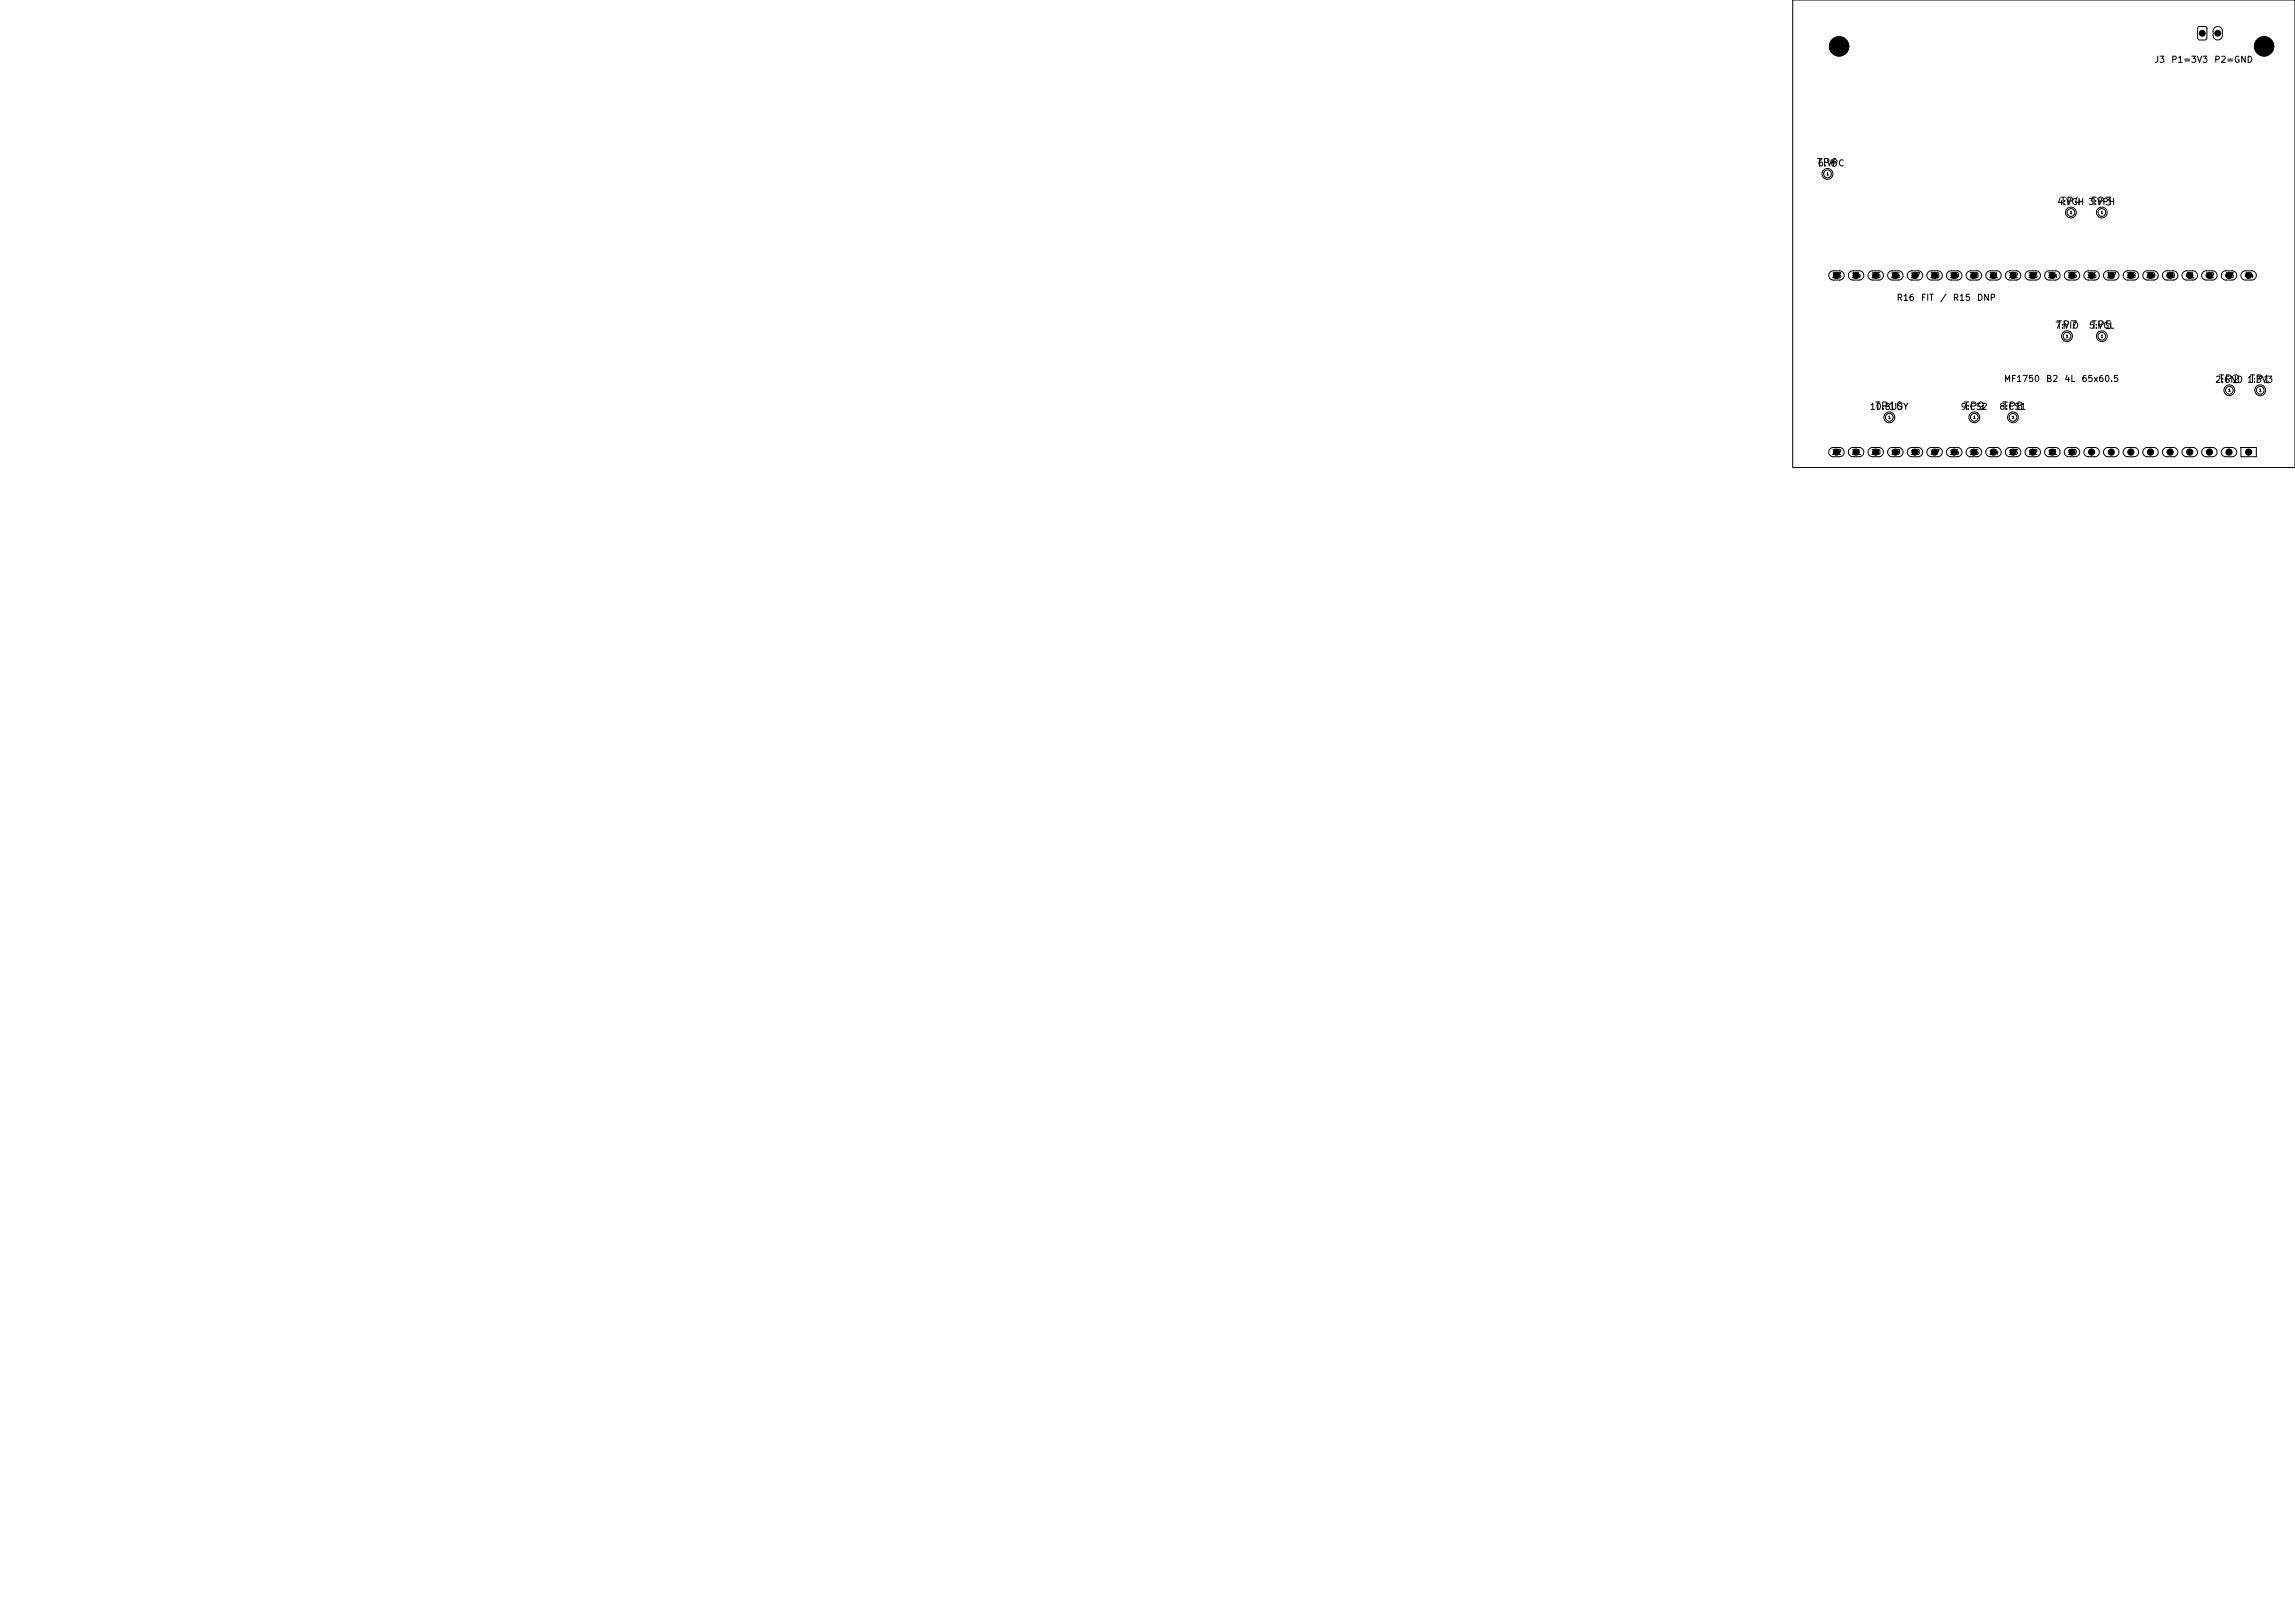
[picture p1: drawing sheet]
<svg xmlns="http://www.w3.org/2000/svg" width="297mm" height="210mm" viewBox="0 0 297 210" stroke-linecap="round" stroke-linejoin="round" font-family="sans-serif">
<defs><g id="words">
<g font-size="1">
<text x="235" y="21.8">TP6</text>
<text x="266.5" y="26.8">TP4</text>
<text x="270.5" y="26.8">TP3</text>
<text x="266" y="42.8">TP7</text>
<text x="270.5" y="42.8">TP5</text>
<text x="242.5" y="53.3">TP10</text>
<text x="254" y="53.3">TP9</text>
<text x="259" y="53.3">TP8</text>
<text x="287" y="49.8">TP2</text>
<text x="291" y="49.8">TP1</text>
</g>
<g font-size=".8">
<text x="278.7" y="8.3">J3</text>
<text x="280.9" y="8.3">P1=3V3</text>
<text x="286.5" y="8.3">P2=GND</text>
<text x="235.2" y="21.7">6:VPC</text>
<text x="266.2" y="26.7">4:VGH 3:VPH</text>
<text x="245.4" y="39.1">R16</text>
<text x="248.5" y="39.1">FIT</text>
<text x="251" y="39.1">/</text>
<text x="252.6" y="39.1">R15</text>
<text x="255.8" y="39.1">DNP</text>
<text x="265.9" y="42.7">7:VIO</text>
<text x="270.3" y="42.7">5:VGL</text>
<text x="241.9" y="53.2">10:BUSY</text>
<text x="253.7" y="53.2">9:CS2</text>
<text x="258.7" y="53.2">8:CS1</text>
<text x="259.3" y="49.6">MF1750</text>
<text x="264.7" y="49.6">B2</text>
<text x="267.1" y="49.6">4L</text>
<text x="269.3" y="49.6">65x60.5</text>
<text x="286.6" y="49.7">2:GND 1:3V3</text>
</g>
<g font-size=".7">
<text x="237" y="36.2">23</text>
<text x="239.6" y="36.2">24</text>
<text x="242.1" y="36.2">25</text>
<text x="244.6" y="36.2">26</text>
<text x="247.2" y="36.2">27</text>
<text x="249.7" y="36.2">28</text>
<text x="252.3" y="36.2">29</text>
<text x="254.8" y="36.2">30</text>
<text x="257.3" y="36.2">31</text>
<text x="259.9" y="36.2">32</text>
<text x="262.4" y="36.2">33</text>
<text x="265" y="36.2">34</text>
<text x="267.5" y="36.2">35</text>
<text x="270" y="36.2">36</text>
<text x="272.6" y="36.2">37</text>
<text x="275.1" y="36.2">38</text>
<text x="277.7" y="36.2">39</text>
<text x="280.2" y="36.2">40</text>
<text x="282.7" y="36.2">41</text>
<text x="285.3" y="36.2">42</text>
<text x="287.8" y="36.2">43</text>
<text x="290.4" y="36.2">44</text>
<text x="237" y="59">22</text>
<text x="239.6" y="59">21</text>
<text x="242.1" y="59">20</text>
<text x="244.6" y="59">19</text>
<text x="247.2" y="59">18</text>
<text x="249.7" y="59">17</text>
<text x="252.3" y="59">16</text>
<text x="254.8" y="59">15</text>
<text x="257.3" y="59">14</text>
<text x="259.9" y="59">13</text>
<text x="262.4" y="59">12</text>
<text x="265" y="59">11</text>
<text x="267.5" y="59">10</text>
<text x="270.3" y="59">9</text>
<text x="272.9" y="59">8</text>
<text x="275.4" y="59">7</text>
<text x="278" y="59">6</text>
<text x="280.5" y="59">5</text>
<text x="283" y="59">4</text>
<text x="285.6" y="59">3</text>
<text x="288.1" y="59">2</text>
<text x="290.7" y="59">1</text>
</g>
<g font-size=".6">
<text x="284.6" y="4" transform="rotate(90 284.6 4)">1</text>
<text x="286.6" y="4" transform="rotate(90 286.6 4)">2</text>
</g>
<g font-size=".3">
<text x="236.3" y="22.8">1</text>
<text x="267.8" y="27.8">1</text>
<text x="271.8" y="27.8">1</text>
<text x="267.3" y="43.8">1</text>
<text x="271.8" y="43.8">1</text>
<text x="288.3" y="50.8">1</text>
<text x="292.3" y="50.8">1</text>
<text x="244.3" y="54.3">1</text>
<text x="255.3" y="54.3">1</text>
<text x="260.3" y="54.3">1</text>
</g>
</g></defs>
<g fill="none" stroke="#000" stroke-width=".13">
<path d="M232 0h65v60.5h-65zM284.5 3.5l.9-.1 .2 .2v1.3l-.2 .3h-.7l-.3-.2v-1.3zM286.6 3.6a.6 .6 0 0 1 .6-.1 .6 .6 0 0 1 .4 .5v.6a.6 .6 0 0 1-.6 .6 .6 .6 0 0 1-.6-.6v-.7zM236.8 35.2l.4-.2h.9a.6 .6 0 0 1 .6 .6 .6 .6 0 0 1-.6 .6h-.8a.6 .6 0 0 1-.6-.3 .6 .6 0 0 1 .1-.7zM239.4 35.2l.3-.2h.9a.6 .6 0 0 1 .6 .6 .6 .6 0 0 1-.6 .6h-.8a.6 .6 0 0 1-.6-.3 .6 .6 0 0 1 .2-.7zM241.9 35.2l.3-.2h.9a.6 .6 0 0 1 .6 .6 .6 .6 0 0 1-.6 .6h-.8a.6 .6 0 0 1-.5-.3 .6 .6 0 0 1 .1-.7zM244.5 35.2l.3-.2h.9a.6 .6 0 0 1 .6 .6 .6 .6 0 0 1-.6 .6h-.8a.6 .6 0 0 1-.6-.3 .6 .6 0 0 1 .2-.7zM247 35.2l.3-.2h.9a.6 .6 0 0 1 .6 .6 .6 .6 0 0 1-.6 .6h-.8a.6 .6 0 0 1-.5-.3 .6 .6 0 0 1 .1-.7zM249.5 35.2l.4-.2h.9a.6 .6 0 0 1 .6 .6 .6 .6 0 0 1-.6 .6h-.8a.6 .6 0 0 1-.6-.3 .6 .6 0 0 1 .1-.7zM252.1 35.2l.3-.2h.9a.6 .6 0 0 1 .6 .6 .6 .6 0 0 1-.6 .6h-.8a.6 .6 0 0 1-.6-.3 .6 .6 0 0 1 .2-.7zM254.6 35.2l.3-.2h.9a.6 .6 0 0 1 .6 .6 .6 .6 0 0 1-.6 .6h-.8a.6 .6 0 0 1-.5-.3 .6 .6 0 0 1 .1-.7zM257.2 35.2l.3-.2h.9a.6 .6 0 0 1 .6 .6 .6 .6 0 0 1-.6 .6h-.8a.6 .6 0 0 1-.6-.3 .6 .6 0 0 1 .2-.7z"/>
<path d="M259.7 35.2l.3-.2h.9a.6 .6 0 0 1 .6 .6 .6 .6 0 0 1-.6 .6h-.8a.6 .6 0 0 1-.5-.3 .6 .6 0 0 1 .1-.7zM262.2 35.2l.4-.2h.9a.6 .6 0 0 1 .6 .6 .6 .6 0 0 1-.6 .6h-.8a.6 .6 0 0 1-.6-.3 .6 .6 0 0 1 .1-.7zM264.8 35.2l.3-.2h.9a.6 .6 0 0 1 .6 .6 .6 .6 0 0 1-.6 .6h-.8a.6 .6 0 0 1-.6-.3 .6 .6 0 0 1 .2-.7zM267.3 35.2l.3-.2h.9a.6 .6 0 0 1 .6 .6 .6 .6 0 0 1-.6 .6h-.8a.6 .6 0 0 1-.5-.3 .6 .6 0 0 1 .1-.7zM269.9 35.2l.3-.2h.9a.6 .6 0 0 1 .6 .6 .6 .6 0 0 1-.6 .6h-.8a.6 .6 0 0 1-.6-.3 .6 .6 0 0 1 .2-.7zM272.4 35.2l.3-.2h.9a.6 .6 0 0 1 .6 .6 .6 .6 0 0 1-.6 .6h-.8a.6 .6 0 0 1-.5-.3 .6 .6 0 0 1 .1-.7zM274.9 35.2l.4-.2h.9a.6 .6 0 0 1 .6 .6 .6 .6 0 0 1-.6 .6h-.8a.6 .6 0 0 1-.6-.3 .6 .6 0 0 1 .1-.7zM277.5 35.2l.3-.2h.9a.6 .6 0 0 1 .6 .6 .6 .6 0 0 1-.6 .6h-.8a.6 .6 0 0 1-.6-.3 .6 .6 0 0 1 .2-.7zM280 35.2l.3-.2h.9a.6 .6 0 0 1 .6 .6 .6 .6 0 0 1-.6 .6h-.8a.6 .6 0 0 1-.5-.3 .6 .6 0 0 1 .1-.7zM282.6 35.2l.3-.2h.9a.6 .6 0 0 1 .6 .6 .6 .6 0 0 1-.6 .6h-.8a.6 .6 0 0 1-.6-.3 .6 .6 0 0 1 .2-.7zM285.1 35.2l.3-.2h.9a.6 .6 0 0 1 .6 .6 .6 .6 0 0 1-.6 .6h-.8a.6 .6 0 0 1-.5-.3 .6 .6 0 0 1 .1-.7zM287.6 35.2l.4-.2h.9a.6 .6 0 0 1 .6 .6 .6 .6 0 0 1-.6 .6h-.8a.6 .6 0 0 1-.6-.3 .6 .6 0 0 1 .1-.7z"/>
<path d="M290.2 35.2l.3-.2h.9a.6 .6 0 0 1 .6 .6 .6 .6 0 0 1-.6 .6h-.8a.6 .6 0 0 1-.6-.3 .6 .6 0 0 1 .2-.7zM236.8 58.1l.4-.2h.9a.6 .6 0 0 1 .6 .6 .6 .6 0 0 1-.6 .6h-.8a.6 .6 0 0 1-.6-.4 .6 .6 0 0 1 .1-.6zM239.4 58.1l.3-.2h.9a.6 .6 0 0 1 .6 .6 .6 .6 0 0 1-.6 .6h-.8a.6 .6 0 0 1-.6-.4 .6 .6 0 0 1 .2-.6zM241.9 58.1l.3-.2h.9a.6 .6 0 0 1 .6 .6 .6 .6 0 0 1-.6 .6h-.8a.6 .6 0 0 1-.5-.4 .6 .6 0 0 1 .1-.6zM244.5 58.1l.3-.2h.9a.6 .6 0 0 1 .6 .6 .6 .6 0 0 1-.6 .6h-.8a.6 .6 0 0 1-.6-.4 .6 .6 0 0 1 .2-.6zM247 58.1l.3-.2h.9a.6 .6 0 0 1 .6 .6 .6 .6 0 0 1-.6 .6h-.8a.6 .6 0 0 1-.5-.4 .6 .6 0 0 1 .1-.6zM249.5 58.1l.4-.2h.9a.6 .6 0 0 1 .6 .6 .6 .6 0 0 1-.6 .6h-.8a.6 .6 0 0 1-.6-.4 .6 .6 0 0 1 .1-.6zM252.1 58.1l.3-.2h.9a.6 .6 0 0 1 .6 .6 .6 .6 0 0 1-.6 .6h-.8a.6 .6 0 0 1-.6-.4 .6 .6 0 0 1 .2-.6zM254.6 58.1l.3-.2h.9a.6 .6 0 0 1 .6 .6 .6 .6 0 0 1-.6 .6h-.8a.6 .6 0 0 1-.5-.4 .6 .6 0 0 1 .1-.6zM257.2 58.1l.3-.2h.9a.6 .6 0 0 1 .6 .6 .6 .6 0 0 1-.6 .6h-.8a.6 .6 0 0 1-.6-.4 .6 .6 0 0 1 .2-.6zM259.7 58.1l.3-.2h.9a.6 .6 0 0 1 .6 .6 .6 .6 0 0 1-.6 .6h-.8a.6 .6 0 0 1-.5-.4 .6 .6 0 0 1 .1-.6zM262.2 58.1l.4-.2h.9a.6 .6 0 0 1 .6 .6 .6 .6 0 0 1-.6 .6h-.8a.6 .6 0 0 1-.6-.4 .6 .6 0 0 1 .1-.6z"/>
<path d="M264.8 58.1l.3-.2h.9a.6 .6 0 0 1 .6 .6 .6 .6 0 0 1-.6 .6h-.8a.6 .6 0 0 1-.6-.4 .6 .6 0 0 1 .2-.6zM267.3 58.1l.3-.2h.9a.6 .6 0 0 1 .6 .6 .6 .6 0 0 1-.6 .6h-.8a.6 .6 0 0 1-.5-.4 .6 .6 0 0 1 .1-.6zM269.9 58.1l.3-.2h.9a.6 .6 0 0 1 .6 .6 .6 .6 0 0 1-.6 .6h-.8a.6 .6 0 0 1-.6-.4 .6 .6 0 0 1 .2-.6zM272.4 58.1l.3-.2h.9a.6 .6 0 0 1 .6 .6 .6 .6 0 0 1-.6 .6h-.8a.6 .6 0 0 1-.5-.4 .6 .6 0 0 1 .1-.6zM274.9 58.1l.4-.2h.9a.6 .6 0 0 1 .6 .6 .6 .6 0 0 1-.6 .6h-.8a.6 .6 0 0 1-.6-.4 .6 .6 0 0 1 .1-.6zM277.5 58.1l.3-.2h.9a.6 .6 0 0 1 .6 .6 .6 .6 0 0 1-.6 .6h-.8a.6 .6 0 0 1-.6-.4 .6 .6 0 0 1 .2-.6zM280 58.1l.3-.2h.9a.6 .6 0 0 1 .6 .6 .6 .6 0 0 1-.6 .6h-.8a.6 .6 0 0 1-.5-.4 .6 .6 0 0 1 .1-.6zM282.6 58.1l.3-.2h.9a.6 .6 0 0 1 .6 .6 .6 .6 0 0 1-.6 .6h-.8a.6 .6 0 0 1-.6-.4 .6 .6 0 0 1 .2-.6zM285.1 58.1l.3-.2h.9a.6 .6 0 0 1 .6 .6 .6 .6 0 0 1-.6 .6h-.8a.6 .6 0 0 1-.5-.4 .6 .6 0 0 1 .1-.6zM287.6 58.1l.4-.2h.9a.6 .6 0 0 1 .6 .6 .6 .6 0 0 1-.6 .6h-.8a.6 .6 0 0 1-.6-.4 .6 .6 0 0 1 .1-.6zM290 57.9h2v1.2h-2z"/>
<circle cx="238" cy="6" r="1.25"/>
<circle cx="293" cy="6" r="1.25"/>
<circle cx="236.5" cy="22.5" r=".7"/>
<circle cx="236.5" cy="22.5" r=".5"/>
<circle cx="268" cy="27.5" r=".7"/>
<circle cx="268" cy="27.5" r=".5"/>
<circle cx="272" cy="27.5" r=".7"/>
<circle cx="272" cy="27.5" r=".5"/>
<circle cx="244.5" cy="54" r=".7"/>
<circle cx="244.5" cy="54" r=".5"/>
<circle cx="255.5" cy="54" r=".7"/>
<circle cx="255.5" cy="54" r=".5"/>
<circle cx="260.5" cy="54" r=".7"/>
<circle cx="260.5" cy="54" r=".5"/>
<circle cx="267.5" cy="43.5" r=".7"/>
<circle cx="267.5" cy="43.5" r=".5"/>
<circle cx="272" cy="43.5" r=".7"/>
<circle cx="272" cy="43.5" r=".5"/>
<circle cx="288.5" cy="50.5" r=".7"/>
<circle cx="288.5" cy="50.5" r=".5"/>
<circle cx="292.5" cy="50.5" r=".5"/>
<circle cx="292.5" cy="50.5" r=".7"/>
</g>
<g fill="#000" stroke="#000" stroke-width=".13">
<circle cx="238" cy="6" r="1.25"/>
<circle cx="285" cy="4.3" r=".38"/>
<circle cx="287" cy="4.3" r=".38"/>
<circle cx="293" cy="6" r="1.25"/>
<circle cx="237.7" cy="35.6" r=".4"/>
<circle cx="240.2" cy="35.6" r=".4"/>
<circle cx="242.7" cy="35.6" r=".4"/>
<circle cx="245.3" cy="35.6" r=".4"/>
<circle cx="247.8" cy="35.6" r=".4"/>
<circle cx="250.4" cy="35.6" r=".4"/>
<circle cx="252.9" cy="35.6" r=".4"/>
<circle cx="255.4" cy="35.6" r=".4"/>
<circle cx="258" cy="35.6" r=".4"/>
<circle cx="260.5" cy="35.6" r=".4"/>
<circle cx="263.1" cy="35.6" r=".4"/>
<circle cx="265.6" cy="35.6" r=".4"/>
<circle cx="268.1" cy="35.6" r=".4"/>
<circle cx="270.7" cy="35.6" r=".4"/>
<circle cx="273.2" cy="35.6" r=".4"/>
<circle cx="275.8" cy="35.6" r=".4"/>
<circle cx="278.3" cy="35.6" r=".4"/>
<circle cx="280.8" cy="35.6" r=".4"/>
<circle cx="283.4" cy="35.6" r=".4"/>
<circle cx="285.9" cy="35.6" r=".4"/>
<circle cx="288.5" cy="35.6" r=".4"/>
<circle cx="291" cy="35.6" r=".4"/>
<circle cx="237.7" cy="58.5" r=".4"/>
<circle cx="240.2" cy="58.5" r=".4"/>
<circle cx="242.7" cy="58.5" r=".4"/>
<circle cx="245.3" cy="58.5" r=".4"/>
<circle cx="247.8" cy="58.5" r=".4"/>
<circle cx="250.4" cy="58.5" r=".4"/>
<circle cx="252.9" cy="58.5" r=".4"/>
<circle cx="255.4" cy="58.5" r=".4"/>
<circle cx="258" cy="58.5" r=".4"/>
<circle cx="260.5" cy="58.5" r=".4"/>
<circle cx="263.1" cy="58.5" r=".4"/>
<circle cx="265.6" cy="58.5" r=".4"/>
<circle cx="268.1" cy="58.5" r=".4"/>
<circle cx="270.7" cy="58.5" r=".4"/>
<circle cx="273.2" cy="58.5" r=".4"/>
<circle cx="275.8" cy="58.5" r=".4"/>
<circle cx="278.3" cy="58.5" r=".4"/>
<circle cx="280.8" cy="58.5" r=".4"/>
<circle cx="283.4" cy="58.5" r=".4"/>
<circle cx="285.9" cy="58.5" r=".4"/>
<circle cx="288.5" cy="58.5" r=".4"/>
<circle cx="291" cy="58.5" r=".4"/>
</g>
<use href="#words"/>
</svg>
